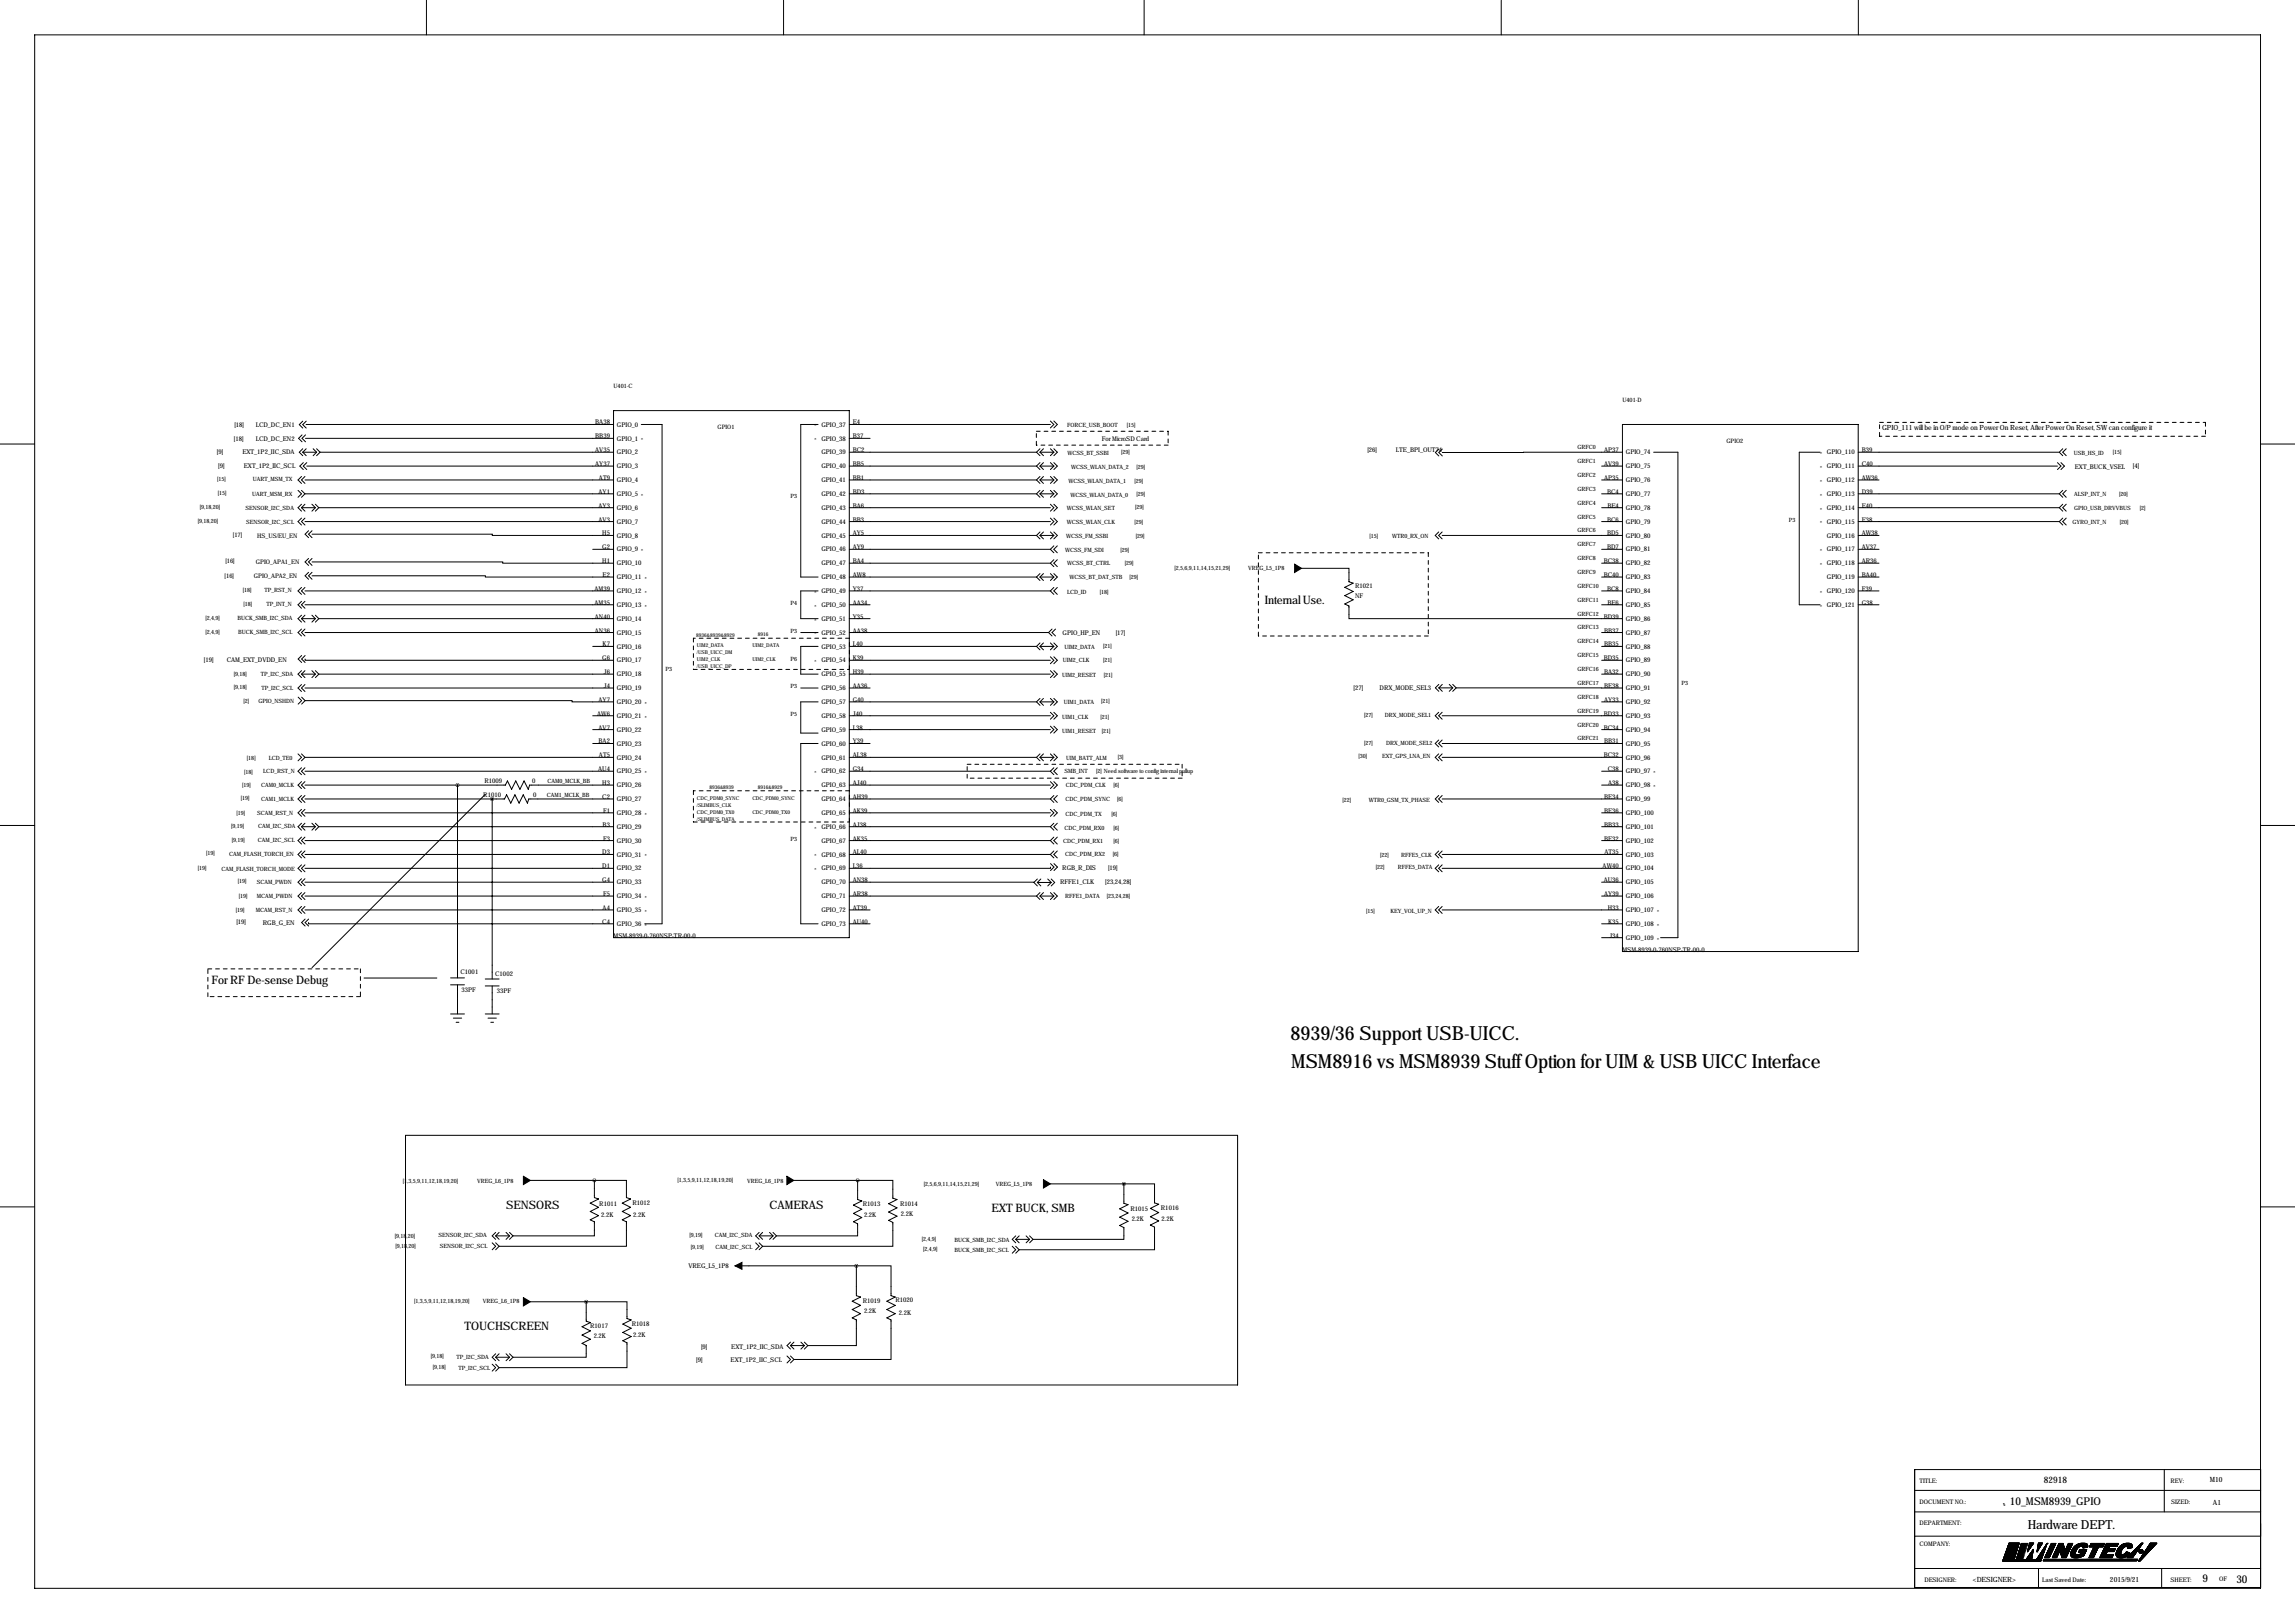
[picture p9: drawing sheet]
<svg xmlns="http://www.w3.org/2000/svg" width="841mm" height="594mm" viewBox="0 0 841 594" stroke-linecap="round" stroke-linejoin="round" font-family="sans-serif">
<defs><g id="words">
<g font-size="7.1">
<text x="472.7" y="381">8939/36 Support USB-UICC.</text>
<text x="473" y="391.1">MSM8916 vs MSM8939 Stuff Option for UIM &amp; USB UICC Interface</text>
</g>
<text font-size="4.6" x="742.7" y="560.1">Hardware DEPT.</text>
<g font-size="4.3">
<text x="463.3" y="221.1">Internal Use.</text>
<text x="77.4" y="360.2">For RF De-sense Debug</text>
<text x="185.4" y="442.8">SENSORS</text>
<text x="281.9" y="442.8">CAMERAS</text>
<text x="363.2" y="444.1">EXT BUCK, SMB</text>
<text x="170.1" y="487.2">TOUCHSCREEN</text>
</g>
<g font-size="4">
<text x="736.2" y="551.3">10_MSM8939_GPIO</text>
<text x="806.7" y="579.4">9</text>
<text x="819.2" y="579.7">30</text>
</g>
<text font-size="3.3" x="748.7" y="543.2">82918</text>
<g font-size="2.6">
<text x="689.4" y="157.7">GPIO_111 will be in O/P mode on Power On Reset, After Power On Reset, SW can configure it</text>
<text x="809.5" y="542.9">M10</text>
<text x="810.6" y="551.1">A1</text>
<text x="722.7" y="579.3">&lt;DESIGNER&gt;</text>
<text x="772.9" y="579.3">2015/9/21</text>
</g>
<g font-size="2.4">
<text x="218" y="155.5">BA38</text>
<text x="312.4" y="155.5">E4</text>
<text x="85.7" y="161.6">[18]</text>
<text x="85.9" y="156.3">[18]</text>
<text x="93.7" y="156.3">LCD_DC_EN1</text>
<text x="93.7" y="161.6">LCD_DC_EN2</text>
<text x="218" y="160.5">BB39</text>
<text x="226" y="161.3">GPIO_1</text>
<text x="226" y="156.3">GPIO_0</text>
<text x="300.9" y="156.3">GPIO_37</text>
<text x="300.9" y="161.3">GPIO_38</text>
<text x="312.4" y="160.5">B37</text>
<text x="403.6" y="161.4">For MicroSD Card</text>
<text x="79.5" y="166.1">[9]</text>
<text x="88.8" y="166.2">EXT_1P2_IIC_SDA</text>
<text x="218" y="165.6">AV35</text>
<text x="226" y="166.4">GPIO_2</text>
<text x="300.9" y="166.4">GPIO_39</text>
<text x="312.4" y="165.6">BC2</text>
<text x="500.9" y="165.7">[26]</text>
<text x="511.3" y="165.7">LTE_BPI_OUT74</text>
<text x="587.6" y="165.6">AP37</text>
<text x="595.6" y="166.4">GPIO_74</text>
<text x="669.2" y="166.4">GPIO_110</text>
<text x="681.9" y="165.6">B39</text>
<text x="80" y="171.4">[9]</text>
<text x="89.3" y="171.5">EXT_1P2_IIC_SCL</text>
<text x="218" y="170.7">AY37</text>
<text x="226" y="171.5">GPIO_3</text>
<text x="300.9" y="171.5">GPIO_40</text>
<text x="312.4" y="170.7">BB5</text>
<text x="587.6" y="170.7">AV39</text>
<text x="595.6" y="171.5">GPIO_75</text>
<text x="669.2" y="171.5">GPIO_111</text>
<text x="681.9" y="170.7">C40</text>
<text x="760" y="171.8">EXT_BUCK_VSEL</text>
<text x="781.3" y="171.5">[4]</text>
<text x="219.4" y="175.8">AT9</text>
<text x="226" y="176.6">GPIO_4</text>
<text x="300.9" y="176.6">GPIO_41</text>
<text x="312.4" y="175.8">BB1</text>
<text x="587.6" y="175.8">AP35</text>
<text x="595.6" y="176.6">GPIO_76</text>
<text x="669.2" y="176.6">GPIO_112</text>
<text x="681.9" y="175.8">AW36</text>
<text x="219.3" y="180.9">AY1</text>
<text x="219.3" y="185.9">AY3</text>
<text x="226" y="181.7">GPIO_5</text>
<text x="300.9" y="181.7">GPIO_42</text>
<text x="312.4" y="180.9">BD3</text>
<text x="312.4" y="185.9">BA6</text>
<text x="588.7" y="180.9">BC4</text>
<text x="588.8" y="185.9">BE4</text>
<text x="595.6" y="181.7">GPIO_77</text>
<text x="669.2" y="181.7">GPIO_113</text>
<text x="681.9" y="180.9">D39</text>
<text x="681.9" y="185.9">E40</text>
<text x="219.3" y="191">AV3</text>
<text x="226" y="186.7">GPIO_6</text>
<text x="226" y="191.8">GPIO_7</text>
<text x="300.9" y="186.7">GPIO_43</text>
<text x="300.9" y="191.8">GPIO_44</text>
<text x="312.4" y="191">BB3</text>
<text x="588.7" y="191">BC6</text>
<text x="595.6" y="186.7">GPIO_78</text>
<text x="595.6" y="191.8">GPIO_79</text>
<text x="669.2" y="186.7">GPIO_114</text>
<text x="669.2" y="191.8">GPIO_115</text>
<text x="681.9" y="191">E38</text>
<text x="220.6" y="196.1">H5</text>
<text x="226" y="196.9">GPIO_8</text>
<text x="300.9" y="196.9">GPIO_45</text>
<text x="312.4" y="196.1">AY5</text>
<text x="588.7" y="196.1">BD5</text>
<text x="595.6" y="196.9">GPIO_80</text>
<text x="669.2" y="196.9">GPIO_116</text>
<text x="681.9" y="196.1">AW38</text>
<text x="220.6" y="201.2">G2</text>
<text x="226" y="202">GPIO_9</text>
<text x="300.9" y="202">GPIO_46</text>
<text x="312.4" y="201.2">AY9</text>
<text x="588.7" y="201.2">BD7</text>
<text x="595.6" y="202">GPIO_81</text>
<text x="669.2" y="202">GPIO_117</text>
<text x="681.9" y="201.2">AV37</text>
<text x="220.6" y="206.3">H1</text>
<text x="226" y="207.1">GPIO_10</text>
<text x="300.9" y="207.1">GPIO_47</text>
<text x="312.4" y="206.3">BA4</text>
<text x="587.5" y="206.3">BC38</text>
<text x="595.6" y="207.1">GPIO_82</text>
<text x="669.2" y="207.1">GPIO_118</text>
<text x="681.9" y="206.3">AR36</text>
<text x="220.8" y="211.3">E2</text>
<text x="226" y="212.1">GPIO_11</text>
<text x="300.9" y="212.1">GPIO_48</text>
<text x="312.4" y="211.3">AW8</text>
<text x="496.4" y="215.5">R1021</text>
<text x="587.5" y="211.3">BC40</text>
<text x="595.6" y="212.1">GPIO_83</text>
<text x="669.2" y="212.1">GPIO_119</text>
<text x="681.9" y="211.3">BA40</text>
<text x="217.8" y="216.4">AM39</text>
<text x="217.8" y="221.5">AM35</text>
<text x="226" y="217.2">GPIO_12</text>
<text x="300.9" y="217.2">GPIO_49</text>
<text x="312.4" y="216.4">Y37</text>
<text x="312.4" y="221.5">AA34</text>
<text x="496.3" y="219">NF</text>
<text x="588.7" y="216.4">BC8</text>
<text x="588.8" y="221.5">BE6</text>
<text x="595.6" y="217.2">GPIO_84</text>
<text x="669.2" y="217.2">GPIO_120</text>
<text x="681.9" y="216.4">F39</text>
<text x="681.9" y="221.5">G38</text>
<text x="217.9" y="226.6">AN40</text>
<text x="226" y="222.3">GPIO_13</text>
<text x="226" y="227.4">GPIO_14</text>
<text x="300.9" y="222.3">GPIO_50</text>
<text x="300.9" y="227.4">GPIO_51</text>
<text x="312.4" y="226.6">Y35</text>
<text x="587.5" y="226.6">BD39</text>
<text x="595.6" y="222.3">GPIO_85</text>
<text x="595.6" y="227.4">GPIO_86</text>
<text x="669.2" y="222.3">GPIO_121</text>
<text x="217.9" y="231.7">AN36</text>
<text x="226" y="232.5">GPIO_15</text>
<text x="300.9" y="232.5">GPIO_52</text>
<text x="312.4" y="231.7">AA38</text>
<text x="389.2" y="232.5">GPIO_HP_EN</text>
<text x="408.7" y="232.5">[17]</text>
<text x="587.6" y="231.7">BB37</text>
<text x="595.6" y="232.5">GPIO_87</text>
<text x="220.8" y="236.7">K7</text>
<text x="226" y="237.5">GPIO_16</text>
<text x="300.9" y="237.5">GPIO_53</text>
<text x="312.4" y="236.7">L40</text>
<text x="587.6" y="236.7">BB35</text>
<text x="595.6" y="237.5">GPIO_88</text>
<text x="74.7" y="242.6">[19]</text>
<text x="83.1" y="242.6">CAM_EXT_DVDD_EN</text>
<text x="220.6" y="241.8">G6</text>
<text x="226" y="242.6">GPIO_17</text>
<text x="300.9" y="242.6">GPIO_54</text>
<text x="312.4" y="241.8">K39</text>
<text x="587.5" y="241.8">BD35</text>
<text x="595.6" y="242.6">GPIO_89</text>
<text x="221.2" y="246.9">J6</text>
<text x="221.2" y="252">J4</text>
<text x="226" y="247.7">GPIO_18</text>
<text x="300.9" y="247.7">GPIO_55</text>
<text x="312.4" y="246.9">H39</text>
<text x="312.4" y="252">AA36</text>
<text x="587.6" y="246.9">BA32</text>
<text x="587.6" y="252">BE38</text>
<text x="595.6" y="247.7">GPIO_90</text>
<text x="219.3" y="257.1">AY7</text>
<text x="226" y="252.8">GPIO_19</text>
<text x="226" y="257.9">GPIO_20</text>
<text x="300.9" y="252.8">GPIO_56</text>
<text x="300.9" y="257.9">GPIO_57</text>
<text x="312.4" y="257.1">G40</text>
<text x="495.8" y="252.6">[27]</text>
<text x="505.4" y="252.8">DRX_MODE_SEL3</text>
<text x="587.6" y="257.1">AY33</text>
<text x="595.6" y="252.8">GPIO_91</text>
<text x="595.6" y="257.9">GPIO_92</text>
<text x="218.7" y="262.1">AW6</text>
<text x="226" y="262.9">GPIO_21</text>
<text x="300.9" y="262.9">GPIO_58</text>
<text x="312.4" y="262.1">J40</text>
<text x="587.5" y="262.1">BD33</text>
<text x="595.6" y="262.9">GPIO_93</text>
<text x="219.3" y="267.2">AV7</text>
<text x="226" y="268">GPIO_22</text>
<text x="300.9" y="268">GPIO_59</text>
<text x="312.4" y="267.2">L38</text>
<text x="587.5" y="267.2">BC34</text>
<text x="595.6" y="268">GPIO_94</text>
<text x="219.3" y="272.3">BA2</text>
<text x="226" y="273.1">GPIO_23</text>
<text x="300.9" y="273.1">GPIO_60</text>
<text x="312.4" y="272.3">Y39</text>
<text x="587.6" y="272.3">BB31</text>
<text x="595.6" y="273.1">GPIO_95</text>
<text x="219.4" y="277.4">AT5</text>
<text x="226" y="278.2">GPIO_24</text>
<text x="300.9" y="278.2">GPIO_61</text>
<text x="312.4" y="277.4">AL38</text>
<text x="587.5" y="277.4">BC32</text>
<text x="595.6" y="278.2">GPIO_96</text>
<text x="177.5" y="286.7">R1009</text>
<text x="195" y="286.7">0</text>
<text x="219.1" y="282.5">AU4</text>
<text x="220.6" y="287.5">H3</text>
<text x="226" y="283.3">GPIO_25</text>
<text x="300.9" y="283.3">GPIO_62</text>
<text x="312.4" y="282.5">G34</text>
<text x="312.4" y="287.5">AJ40</text>
<text x="589" y="282.5">C38</text>
<text x="589.1" y="287.5">A38</text>
<text x="595.6" y="283.3">GPIO_97</text>
<text x="177" y="292">R1010</text>
<text x="195.3" y="291.8">0</text>
<text x="220.6" y="292.6">C2</text>
<text x="226" y="288.3">GPIO_26</text>
<text x="226" y="293.4">GPIO_27</text>
<text x="300.9" y="288.3">GPIO_63</text>
<text x="300.9" y="293.4">GPIO_64</text>
<text x="312.4" y="292.6">AH39</text>
<text x="587.6" y="292.6">BE34</text>
<text x="595.6" y="288.3">GPIO_98</text>
<text x="595.6" y="293.4">GPIO_99</text>
<text x="220.9" y="297.7">F1</text>
<text x="226" y="298.5">GPIO_28</text>
<text x="300.9" y="298.5">GPIO_65</text>
<text x="312.4" y="297.7">AK39</text>
<text x="587.6" y="297.7">BE36</text>
<text x="595.6" y="298.5">GPIO_100</text>
<text x="220.8" y="302.8">B3</text>
<text x="226" y="303.6">GPIO_29</text>
<text x="300.9" y="303.6">GPIO_66</text>
<text x="312.4" y="302.8">AJ38</text>
<text x="587.6" y="302.8">BB33</text>
<text x="595.6" y="303.6">GPIO_101</text>
<text x="220.9" y="307.9">F3</text>
<text x="226" y="308.7">GPIO_30</text>
<text x="300.9" y="308.7">GPIO_67</text>
<text x="312.4" y="307.9">AK35</text>
<text x="587.6" y="307.9">BE32</text>
<text x="595.6" y="308.7">GPIO_102</text>
<text x="220.6" y="312.9">D3</text>
<text x="226" y="313.7">GPIO_31</text>
<text x="300.9" y="313.7">GPIO_68</text>
<text x="312.4" y="312.9">AL40</text>
<text x="587.7" y="312.9">AT35</text>
<text x="595.6" y="313.7">GPIO_103</text>
<text x="220.6" y="318">D1</text>
<text x="220.6" y="323.1">G4</text>
<text x="226" y="318.8">GPIO_32</text>
<text x="226" y="323.9">GPIO_33</text>
<text x="300.9" y="318.8">GPIO_69</text>
<text x="300.9" y="323.9">GPIO_70</text>
<text x="312.4" y="318">L36</text>
<text x="312.4" y="323.1">AN38</text>
<text x="388.3" y="323.9">RFFE1_CLK</text>
<text x="389.1" y="318.6">RGB_R_DIS</text>
<text x="404.9" y="323.7">[23,24,28]</text>
<text x="405.9" y="318.6">[19]</text>
<text x="587.1" y="318">AW40</text>
<text x="587.5" y="323.1">AU36</text>
<text x="595.6" y="318.8">GPIO_104</text>
<text x="595.6" y="323.9">GPIO_105</text>
<text x="220.9" y="328.2">F5</text>
<text x="226" y="329">GPIO_34</text>
<text x="300.9" y="329">GPIO_71</text>
<text x="312.4" y="328.2">AR38</text>
<text x="587.6" y="328.2">AY39</text>
<text x="595.6" y="329">GPIO_106</text>
<text x="220.8" y="333.3">A4</text>
<text x="226" y="334.1">GPIO_35</text>
<text x="300.9" y="334.1">GPIO_72</text>
<text x="312.4" y="333.3">AT39</text>
<text x="589" y="333.3">H33</text>
<text x="595.6" y="334.1">GPIO_107</text>
<text x="86.6" y="338.4">[19]</text>
<text x="96.3" y="338.9">RGB_G_EN</text>
<text x="220.6" y="338.3">C4</text>
<text x="226" y="339.1">GPIO_36</text>
<text x="300.9" y="339.1">GPIO_73</text>
<text x="312.4" y="338.3">AU40</text>
<text x="589.1" y="338.3">K35</text>
<text x="595.6" y="339.1">GPIO_108</text>
<text x="224.7" y="343.4">MSM-8939-0-760NSP-TR-00-0</text>
<text x="589.5" y="343.4">J34</text>
<text x="595.6" y="344.2">GPIO_109</text>
<text x="594.3" y="348.5">MSM-8939-0-760NSP-TR-00-0</text>
<text x="168.7" y="356.7">C1001</text>
<text x="181.4" y="357.4">C1002</text>
<text x="169.1" y="363.3">33PF</text>
<text x="182" y="363.9">33PF</text>
<text x="219.5" y="441.8">R1011</text>
<text x="231.7" y="441.3">R1012</text>
<text x="316" y="441.8">R1013</text>
<text x="329.7" y="441.6">R1014</text>
<text x="414.1" y="443.4">R1015</text>
<text x="425.2" y="443.1">R1016</text>
<text x="220.3" y="445.8">2.2K</text>
<text x="231.9" y="445.6">2.2K</text>
<text x="316.5" y="445.6">2.2K</text>
<text x="330" y="445.3">2.2K</text>
<text x="414.6" y="447.1">2.2K</text>
<text x="425.5" y="447.1">2.2K</text>
<text x="252.2" y="464.4">VREG_L5_1P8</text>
<text x="316" y="477.1">R1019</text>
<text x="328" y="477">R1020</text>
<text x="231.4" y="485.8">R1018</text>
<text x="316.5" y="480.9">2.2K</text>
<text x="329.3" y="481.5">2.2K</text>
<text x="216.2" y="486.5">R1017</text>
<text x="217.5" y="490">2.2K</text>
<text x="231.9" y="489.5">2.2K</text>
<text x="256.8" y="494.1">[9]</text>
<text x="267.9" y="494.1">EXT_1P2_IIC_SDA</text>
<text x="255" y="498.7">[9]</text>
<text x="267.6" y="498.7">EXT_1P2_IIC_SCL</text>
</g>
<g font-size="2.3">
<text x="85.3" y="196.7">[17]</text>
<text x="94.2" y="196.9">HS_US/EU_EN</text>
<text x="82.5" y="206.3">[16]</text>
<text x="93.7" y="206.6">GPIO_APA1_EN</text>
<text x="82.3" y="211.7">[16]</text>
<text x="93" y="211.7">GPIO_APA2_EN</text>
<text x="703.1" y="543.3">TITLE:</text>
<text x="795.1" y="543.1">REV:</text>
<text x="703.1" y="550.9">DOCUMENT NO.:</text>
<text x="795.3" y="550.9">SIZED:</text>
<text x="703.1" y="558.6">DEPARTMENT:</text>
<text x="703.1" y="566.2">COMPANY:</text>
<text x="704.9" y="579.4">DESIGNER:</text>
<text x="748.1" y="579.4">Last Saved Date:</text>
<text x="795.1" y="579.4">SHEET:</text>
<text x="812.9" y="579.1">OF</text>
</g>
<g font-size="2.2">
<text x="224.7" y="142">U401-C</text>
<text x="594.3" y="147.1">U401-D</text>
<text x="262.8" y="157.2">GPIO1</text>
<text x="632.4" y="162.3">GPIO2</text>
</g>
<g font-size="2.1">
<text x="234.9" y="162">*</text>
<text x="298.4" y="156.9">*</text>
<text x="298.4" y="162">*</text>
<text x="390.9" y="156.3">FORCE_USB_BOOT</text>
<text x="412.7" y="156.3">[15]</text>
<text x="391" y="166.7">WCSS_BT_SSBI</text>
<text x="410.7" y="166.4">[29]</text>
<text x="577.8" y="164.5">GRFC0</text>
<text x="666.7" y="167.1">*</text>
<text x="759.6" y="166.7">USB_HS_ID</text>
<text x="773.9" y="166.4">[15]</text>
<text x="392.4" y="171.8">WCSS_WLAN_DATA_2</text>
<text x="416.3" y="171.8">[29]</text>
<text x="577.8" y="169.6">GRFC1</text>
<text x="666.7" y="172.1">*</text>
<text x="79.6" y="176.1">[15]</text>
<text x="92.6" y="176.3">UART_MSM_TX</text>
<text x="391.3" y="176.9">WCSS_WLAN_DATA_1</text>
<text x="415.5" y="176.9">[29]</text>
<text x="577.8" y="179.8">GRFC3</text>
<text x="577.8" y="174.7">GRFC2</text>
<text x="666.7" y="177.2">*</text>
<text x="79.8" y="181.5">[15]</text>
<text x="92.4" y="181.7">UART_MSM_RX</text>
<text x="234.9" y="182.3">*</text>
<text x="289.5" y="182.3">P3</text>
<text x="392.1" y="181.9">WCSS_WLAN_DATA_0</text>
<text x="416.3" y="181.7">[29]</text>
<text x="577.8" y="184.8">GRFC4</text>
<text x="666.7" y="182.3">*</text>
<text x="759.8" y="181.7">ALSP_INT_N</text>
<text x="776.2" y="181.7">[20]</text>
<text x="72.4" y="191.6">[9,18,20]</text>
<text x="73.2" y="186.6">[9,18,20]</text>
<text x="90" y="186.8">SENSOR_I2C_SDA</text>
<text x="90.2" y="191.8">SENSOR_I2C_SCL</text>
<text x="390.8" y="186.8">WCSS_WLAN_SET</text>
<text x="415.5" y="191.8">[29]</text>
<text x="415.8" y="186.5">[29]</text>
<text x="577.8" y="189.9">GRFC5</text>
<text x="655.3" y="191.2">P3</text>
<text x="666.7" y="187.4">*</text>
<text x="759.8" y="186.8">GPIO_USB_DRVVBUS</text>
<text x="776.5" y="191.8">[20]</text>
<text x="783.8" y="186.8">[2]</text>
<text x="390.5" y="196.9">WCSS_FM_SSBI</text>
<text x="390.8" y="192.1">WCSS_WLAN_CLK</text>
<text x="416.1" y="196.9">[29]</text>
<text x="501.7" y="197">[15]</text>
<text x="509.9" y="196.9">WTR0_RX_ON</text>
<text x="577.8" y="195">GRFC6</text>
<text x="666.7" y="192.5">*</text>
<text x="759.2" y="192.1">GYRO_INT_N</text>
<text x="234.9" y="202.6">*</text>
<text x="390.2" y="202">WCSS_FM_SDI</text>
<text x="410.5" y="202">[29]</text>
<text x="577.8" y="200.1">GRFC7</text>
<text x="666.7" y="202.6">*</text>
<text x="390.9" y="207.1">WCSS_BT_CTRL</text>
<text x="412" y="207.1">[29]</text>
<text x="430.3" y="208.8">[2,5,6,9,11,14,15,21,29]</text>
<text x="457.2" y="208.9">VREG_L5_1P8</text>
<text x="577.8" y="205.2">GRFC8</text>
<text x="666.7" y="207.7">*</text>
<text x="236.2" y="212.8">*</text>
<text x="391.8" y="212.2">WCSS_BT_DAT_STB</text>
<text x="413.8" y="212.2">[29]</text>
<text x="577.8" y="215.3">GRFC10</text>
<text x="577.8" y="210.2">GRFC9</text>
<text x="89" y="216.8">[18]</text>
<text x="89.2" y="221.9">[18]</text>
<text x="96.9" y="217">TP_RST_N</text>
<text x="236.2" y="217.9">*</text>
<text x="289.5" y="221.7">P4</text>
<text x="298.4" y="217.9">*</text>
<text x="390.9" y="217.5">LCD_ID</text>
<text x="402.8" y="217.5">[18]</text>
<text x="577.8" y="220.4">GRFC11</text>
<text x="666.7" y="217.9">*</text>
<text x="75.2" y="226.9">[2,4,9]</text>
<text x="87" y="227.1">BUCK_SMB_I2C_SDA</text>
<text x="97.6" y="222.1">TP_INT_N</text>
<text x="236.2" y="222.9">*</text>
<text x="298.4" y="222.9">*</text>
<text x="577.8" y="225.5">GRFC12</text>
<text x="666.7" y="222.9">*</text>
<text x="75.2" y="232.3">[2,4,9]</text>
<text x="87.3" y="232.2">BUCK_SMB_I2C_SCL</text>
<text x="289.5" y="231.8">P3</text>
<text x="298.4" y="228">*</text>
<text x="298.4" y="233.1">*</text>
<text x="577.8" y="230.6">GRFC13</text>
<text x="389.9" y="237.6">UIM2_DATA</text>
<text x="404.1" y="237.3">[21]</text>
<text x="577.8" y="235.6">GRFC14</text>
<text x="243.8" y="245.8">P3</text>
<text x="289.5" y="242">P6</text>
<text x="298.4" y="243.3">*</text>
<text x="389.4" y="242.6">UIM2_CLK</text>
<text x="404.1" y="242.6">[21]</text>
<text x="577.8" y="245.8">GRFC16</text>
<text x="577.8" y="240.7">GRFC15</text>
<text x="85.6" y="247.7">[9,18]</text>
<text x="95.6" y="247.7">TP_I2C_SDA</text>
<text x="389.1" y="248">UIM2_RESET</text>
<text x="404.4" y="248">[21]</text>
<text x="577.8" y="250.9">GRFC17</text>
<text x="615.9" y="250.9">P3</text>
<text x="85.6" y="252.3">[9,18]</text>
<text x="89.2" y="257.4">[2]</text>
<text x="94.7" y="257.4">GPIO_NSHDN</text>
<text x="95.8" y="252.5">TP_I2C_SCL</text>
<text x="289.5" y="252.1">P3</text>
<text x="389.7" y="257.9">UIM1_DATA</text>
<text x="403.4" y="257.6">[21]</text>
<text x="577.8" y="256">GRFC18</text>
<text x="236.2" y="258.5">*</text>
<text x="236.2" y="263.6">*</text>
<text x="289.5" y="262.3">P5</text>
<text x="389.1" y="263.2">UIM1_CLK</text>
<text x="403.1" y="263.2">[21]</text>
<text x="499.7" y="262.8">[27]</text>
<text x="507.3" y="262.7">DRX_MODE_SEL1</text>
<text x="577.8" y="261">GRFC19</text>
<text x="389.1" y="268.3">UIM1_RESET</text>
<text x="403.6" y="268.3">[21]</text>
<text x="577.8" y="266.1">GRFC20</text>
<text x="499.7" y="272.9">[27]</text>
<text x="507.8" y="272.9">DRX_MODE_SEL2</text>
<text x="577.8" y="271.2">GRFC21</text>
<text x="90.5" y="278.3">[18]</text>
<text x="98.5" y="278.2">LCD_TE0</text>
<text x="390.6" y="278.2">UIM_BATT_ALM</text>
<text x="409.4" y="277.9">[3]</text>
<text x="497.6" y="277.5">[30]</text>
<text x="506.3" y="277.7">EXT_GPS_LNA_EN</text>
<text x="89.5" y="283.3">[18]</text>
<text x="96.5" y="283.3">LCD_RST_N</text>
<text x="200.5" y="286.8">CAM0_MCLK_BB</text>
<text x="236.2" y="283.9">*</text>
<text x="298.4" y="283.9">*</text>
<text x="390" y="283.3">SMB_INT</text>
<text x="401.6" y="283.3">[2] Need software to config internal pullup</text>
<text x="605.7" y="283.9">*</text>
<text x="88.2" y="293">[19]</text>
<text x="88.7" y="288.2">[19]</text>
<text x="95.7" y="288.4">CAM0_MCLK</text>
<text x="95.7" y="293.2">CAM1_MCLK</text>
<text x="200.3" y="291.9">CAM1_MCLK_BB</text>
<text x="390.3" y="293.4">CDC_PDM_SYNC</text>
<text x="390.5" y="288.1">CDC_PDM_CLK</text>
<text x="407.9" y="288.1">[6]</text>
<text x="409.2" y="293.4">[6]</text>
<text x="491.8" y="293.7">[22]</text>
<text x="501.4" y="293.7">WTR0_GSM_TX_PHASE</text>
<text x="605.7" y="289">*</text>
<text x="86.7" y="298.3">[19]</text>
<text x="94.2" y="298.5">SCAM_RST_N</text>
<text x="236.2" y="299.1">*</text>
<text x="390.3" y="298.8">CDC_PDM_TX</text>
<text x="407.2" y="298.8">[6]</text>
<text x="84.6" y="303.1">[9,19]</text>
<text x="94.5" y="303.3">CAM_I2C_SDA</text>
<text x="298.4" y="304.2">*</text>
<text x="389.9" y="303.9">CDC_PDM_RX0</text>
<text x="407.9" y="303.9">[6]</text>
<text x="84.9" y="308.2">[9,19]</text>
<text x="94.5" y="308.4">CAM_I2C_SCL</text>
<text x="289.5" y="308">P3</text>
<text x="389.4" y="308.9">CDC_PDM_RX1</text>
<text x="407.9" y="308.7">[6]</text>
<text x="75.5" y="313.3">[19]</text>
<text x="84" y="313.5">CAM_FLASH_TORCH_EN</text>
<text x="236.2" y="314.4">*</text>
<text x="298.4" y="314.4">*</text>
<text x="390.2" y="313.5">CDC_PDM_RX2</text>
<text x="407.7" y="313.5">[6]</text>
<text x="505.5" y="313.8">[22]</text>
<text x="513.3" y="314">RFFE5_CLK</text>
<text x="72.4" y="318.6">[19]</text>
<text x="81.2" y="318.8">CAM_FLASH_TORCH_MODE</text>
<text x="87.2" y="323.5">[19]</text>
<text x="94.1" y="323.7">SCAM_PWDN</text>
<text x="298.4" y="319.5">*</text>
<text x="504" y="318.4">[22]</text>
<text x="512" y="318.3">RFFE5_DATA</text>
<text x="87.4" y="328.8">[19]</text>
<text x="94.1" y="329">MCAM_PWDN</text>
<text x="236.2" y="329.6">*</text>
<text x="390.1" y="329">RFFE1_DATA</text>
<text x="405.4" y="329">[23,24,28]</text>
<text x="86.4" y="333.9">[19]</text>
<text x="93.7" y="334.1">MCAM_RST_N</text>
<text x="236.2" y="334.7">*</text>
<text x="500.4" y="334.4">[15]</text>
<text x="509.4" y="334.3">KEY_VOL_UP_N</text>
<text x="607" y="334.7">*</text>
<text x="236.2" y="339.8">*</text>
<text x="607" y="339.8">*</text>
<text x="607" y="344.9">*</text>
<text x="147.6" y="433.1">[1,3,5,9,11,12,18,19,20]</text>
<text x="174.8" y="433.1">VREG_L6_1P8</text>
<text x="248.2" y="432.9">[1,3,5,9,11,12,18,19,20]</text>
<text x="273.7" y="433.1">VREG_L6_1P8</text>
<text x="338.4" y="434.5">[2,5,6,9,11,14,15,21,29]</text>
<text x="364.7" y="434.4">VREG_L5_1P8</text>
<text x="144.6" y="453.3">[9,18,20]</text>
<text x="160.6" y="453.2">SENSOR_I2C_SDA</text>
<text x="252.5" y="453">[9,19]</text>
<text x="261.9" y="453.2">CAM_I2C_SDA</text>
<text x="337.6" y="454.5">[2,4,9]</text>
<text x="349.7" y="454.7">BUCK_SMB_I2C_SDA</text>
<text x="144.8" y="457.1">[9,18,20]</text>
<text x="161.1" y="457">SENSOR_I2C_SCL</text>
<text x="253" y="457.6">[9,19]</text>
<text x="262.1" y="457.5">CAM_I2C_SCL</text>
<text x="338.1" y="458.3">[2,4,9]</text>
<text x="349.6" y="458.5">BUCK_SMB_I2C_SCL</text>
<text x="151.7" y="477.1">[1,3,5,9,11,12,18,19,20]</text>
<text x="176.9" y="477.1">VREG_L6_1P8</text>
<text x="157.8" y="497.5">[9,18]</text>
<text x="167.2" y="497.7">TP_I2C_SDA</text>
<text x="158.5" y="501.3">[9,18]</text>
<text x="168" y="501.7">TP_I2C_SCL</text>
</g>
<g font-size="1.9">
<text x="255" y="233.2">8936&amp;8939&amp;8929</text>
<text x="277.6" y="233">8916</text>
<text x="255.3" y="237.1">UIM2_DATA</text>
<text x="255.3" y="239.6">/USB_UICC_DM</text>
<text x="275.6" y="237.1">UIM2_DATA</text>
<text x="255.3" y="242.1">UIM2_CLK</text>
<text x="255.3" y="244.7">/USB_UICC_DP</text>
<text x="275.6" y="242.1">UIM2_CLK</text>
<text x="255.3" y="292.9">CDC_PDM0_SYNC</text>
<text x="259.8" y="288.9">8936&amp;8939</text>
<text x="275.6" y="292.9">CDC_PDM0_SYNC</text>
<text x="277.6" y="288.9">8916&amp;8929</text>
<text x="255.3" y="295.5">/SLIMBUS_CLK</text>
<text x="255.3" y="298">CDC_PDM0_TX0</text>
<text x="275.6" y="298">CDC_PDM0_TX0</text>
<text x="255.3" y="300.6">/SLIMBUS_DATA</text>
</g>
</g></defs>
<g fill="none" stroke="#000" stroke-width=".37">
<path d="M12.7 12.8h815.3v568.9h-815.3zM156.2 .1v12.7M287 .1v12.7M419.1 .1v12.7M549.9 .1v12.7M680.7 .1v12.7M110.6 159.3l-1.2 1.2 1.2 1.3M110.9 154.2l-1.3 1.3 1.3 1.3M111.9 159.3l-1.3 1.2 1.3 1.3M112.2 154.2l-1.3 1.3 1.3 1.3M224.7 155.5h-112.5M224.7 150.4h86.4v193h-86.4z"/>
<path d="M234.9 155.5h7.6v182.8h-6.3M299.7 155.5h-6.4v55.8h6.4M311.1 155.5h73.7M384.8 154.2l1.2 1.3-1.2 1.2M386 154.2l1.3 1.3-1.3 1.2M594.3 155.5h86.4v193h-86.4zM0 162.6h12.7M109.2 179.6l1.2 1.3-1.2 1.2M110.4 179.6l1.3 1.3M110.4 174.5l-1.2 1.3 1.2 1.3M110.9 165.6h5.1M110.9 164.4l-1.3 1.2 1.3 1.3"/>
<path d="M110.9 165.6l1.3 1.3M111.1 169.4l-1.3 1.3 1.3 1.3M111.7 175.8h113M111.7 174.5l-1.3 1.3 1.3 1.3M111.9 160.5h112.8M112.2 164.4l-1.3 1.2M112.4 170.7h112.3M112.4 169.4l-1.3 1.3 1.3 1.3M114.7 164.4l1.3 1.2M116 164.4l1.2 1.2M116 165.6l-1.3 1.3M117.2 165.6h107.5"/>
<path d="M117.2 165.6l-1.2 1.3M311.1 165.6h68.6M311.1 170.7h68.6M311.1 175.8h68.6M311.1 160.5h7.6M379.7 165.6l1.2 1.3M379.7 170.7l1.2 1.3M379.7 175.8l1.2 1.3M380.9 165.6h5.1M380.9 170.7h5.1M380.9 175.8h5.1M380.9 164.4l-1.2 1.2"/>
<path d="M380.9 165.6l1.3 1.3M380.9 169.4l-1.2 1.3M380.9 170.7l1.3 1.3M380.9 174.5l-1.2 1.3M380.9 175.8l1.3 1.3M380.9 179.6l-1.2 1.3M382.2 169.4l-1.3 1.3M382.2 164.4l-1.3 1.2M382.2 174.5l-1.3 1.3M382.2 179.6l-1.3 1.3M384.8 164.4l1.2 1.2M384.8 169.4l1.2 1.3"/>
<path d="M384.8 174.5l1.2 1.3M384.8 179.6l1.2 1.3M386 164.4l1.3 1.2-1.3 1.3M386 165.6l-1.2 1.3M386 169.4l1.3 1.3-1.3 1.3M386 170.7l-1.2 1.3M386 174.5l1.3 1.3-1.3 1.3M386 175.8l-1.2 1.3M386 179.6l1.3 1.3-1.3 1.2M527 164.5l-1.2 1.2 1.2 1.3M528.3 164.5l-1.3 1.2 1.3 1.3M586.7 170.7h7.6"/>
<path d="M586.7 175.8h7.6M594.3 165.6l-66 .1M605.7 165.6h8.9v177.8h-6.3M666.7 165.6h-7.6v55.9h7.6M680.7 165.6h73.6M680.7 170.7h73M680.7 175.8h7.6M753.7 169.4l1.2 1.3-1.2 1.3M754.3 165.6l1.3 1.3M754.9 169.4l1.3 1.3-1.3 1.3M755.6 179.6l-1.3 1.3M755.6 164.4l-1.3 1.2"/>
<path d="M756.9 179.6l-1.3 1.3 1.3 1.2M756.9 164.4l-1.3 1.2 1.3 1.3M828 162.6h12.7M110.4 185.9h5.1M110.4 184.7l-1.2 1.2 1.2 1.3M110.4 185.9l1.3 1.3M110.4 189.8l-1.2 1.2 1.2 1.3M111.7 180.9h113M111.7 191h113M111.7 184.7l-1.3 1.2M111.7 189.8l-1.3 1.2 1.3 1.3M111.7 180.9l-1.3 1.2"/>
<path d="M113 194.4l-1.2 1.3 1.2 1.2M114.2 184.7l1.3 1.2M114.3 195.7h66v.4h44.4M114.3 194.4l-1.3 1.3 1.3 1.2M115.5 184.7l1.3 1.2M115.5 185.9l-1.3 1.3M116.8 185.9h107.9M116.8 185.9l-1.3 1.3M311.1 180.9h68.6M311.1 185.9h73.7M311.1 191h73.7M311.1 196.1h68.6"/>
<path d="M379.7 180.9l1.2 1.2M379.7 196.1l1.2 1.3M380.9 180.9h5.1M380.9 196.1h5.1M380.9 180.9l1.3 1.2M380.9 194.8l-1.2 1.3M380.9 196.1l1.3 1.3M382.2 194.8l-1.3 1.3M384.8 184.7l1.2 1.2-1.2 1.3M384.8 194.8l1.2 1.3M384.8 189.8l1.2 1.2-1.2 1.3M386 180.9l-1.2 1.2"/>
<path d="M386 194.8l1.3 1.3-1.3 1.3M386 196.1l-1.2 1.3M386 199.9l-1.2 1.3M386 184.7l1.3 1.2-1.3 1.3M386 189.8l1.3 1.2-1.3 1.3M387.3 199.9l-1.3 1.3 1.3 1.3M527 194.8l-1.3 1.3 1.3 1.3M528.3 196.1h66M528.3 194.8l-1.3 1.3 1.3 1.3M586.7 180.9h7.6M586.7 185.9h7.6M586.7 191h7.6"/>
<path d="M680.7 180.9h73.6M680.7 185.9h73.6M680.7 191h73.6M680.7 196.1h7.6M754.3 180.9l1.3 1.2M754.3 191l1.3 1.3M754.3 185.9l1.3 1.3M755.6 189.8l-1.3 1.2M755.6 184.7l-1.3 1.2M756.9 189.8l-1.3 1.2 1.3 1.3M756.9 184.7l-1.3 1.2 1.3 1.3M110.4 215.2l-1.2 1.2 1.2 1.3"/>
<path d="M111.7 216.4h113M111.7 215.2l-1.3 1.2 1.3 1.3M113 204.5l-1.2 1.3 1.2 1.3M113 209.6l-1.2 1.3 1.2 1.3M114.3 205.8h69.8v.5h40.6M114.3 210.9h63.5v.4h46.9M114.3 204.5l-1.3 1.3 1.3 1.3M114.3 209.6l-1.3 1.3 1.3 1.3M217.1 201.2h7.6M299.7 216.4h-6.4v10.2h6.4M311.1 211.3h68.6M311.1 216.4h73.7"/>
<path d="M311.1 201.2h73.7M311.1 206.3h73.7M379.7 211.3l1.2 1.3M380.9 211.3h5.1M380.9 210.1l-1.2 1.2M380.9 211.3l1.3 1.3M382.2 210.1l-1.3 1.2M384.8 201.2l1.2 1.3M384.8 210.1l1.2 1.2M384.8 216.4l1.2 1.3M384.8 206.3l1.2 1.2M386 210.1l1.3 1.2-1.3 1.3"/>
<path d="M386 211.3l-1.2 1.3M386 205l-1.2 1.3M386 215.2l-1.2 1.2M387.3 205l-1.3 1.3 1.3 1.2M387.3 215.2l-1.3 1.2 1.3 1.3M476.8 208.1h17.3v5l1.6 .5-3.1 1.5 3.1 1.5-3.1 1.6 3.1 1.5-3.1 1.5 1.5 .8v4.6h100.2M586.7 211.3h7.6M586.7 216.4h7.6M586.7 201.2h7.6M586.7 206.3h7.6M680.7 211.3h7.6M680.7 216.4h7.6"/>
<path d="M680.7 201.2h7.6M680.7 206.3h7.6M110.4 226.6h5.1M110.4 225.3l-1.2 1.3 1.2 1.3M110.4 226.6l1.3 1.3M110.4 220.2l-1.2 1.3 1.2 1.3M110.4 230.4l-1.2 1.3 1.2 1.2M111.7 231.7h113M111.7 221.5h113M111.7 225.3l-1.3 1.3M111.7 220.2l-1.3 1.3 1.3 1.3M111.7 230.4l-1.3 1.3 1.3 1.2"/>
<path d="M114.2 225.3l1.3 1.3M115.5 225.3l1.3 1.3M115.5 226.6l-1.3 1.3M116.8 226.6h107.9M116.8 226.6l-1.3 1.3M217.1 236.7h7.6M293.3 231.7h6.4M299.7 236.7h-6.4v10.2h6.4M311.1 226.6h7.6M311.1 231.7h73M311.1 236.7h68.6M311.1 221.5h7.6"/>
<path d="M379.7 236.7l1.2 1.3M380.9 236.7h5.1M380.9 235.5l-1.2 1.2M380.9 236.7l1.3 1.3M382.2 235.5l-1.3 1.2M384.1 231.7l1.3 1.2M384.8 235.5l1.2 1.2M385.4 230.4l-1.3 1.3M386 235.5l1.3 1.2-1.3 1.3M386 236.7l-1.2 1.3M386.6 230.4l-1.2 1.3 1.2 1.2M586.7 231.7h7.6"/>
<path d="M586.7 236.7h7.6M586.7 221.5h7.6M680.7 221.5h7.6M109.2 255.3l1.3 1.3-1.3 1.3M110.4 246.9h5.1M110.4 245.6l-1.2 1.3 1.2 1.3M110.4 246.9l1.3 1.3M110.4 250.7l-1.2 1.3 1.2 1.3M110.5 255.3l1.3 1.3M110.5 240.1l-1.3 1.3 1.3 1.2M111.7 252h113M111.7 245.6l-1.3 1.3"/>
<path d="M111.7 250.7l-1.3 1.3 1.3 1.3M111.8 256.6h97.7v.5h15.2M111.8 241.4v.4h112.9M111.8 256.6l-1.3 1.3M111.8 240.1l-1.3 1.3 1.3 1.2M114.2 245.6l1.3 1.3M115.5 245.6l1.3 1.3M115.5 246.9l-1.3 1.3M116.8 246.9h107.9M116.8 246.9l-1.3 1.3M293.3 252h6.4M299.7 257.1h-6.4v11.4h6.4"/>
<path d="M311.1 246.9h73.7M311.1 252h7.6M311.1 257.1h68.6M311.1 241.8h73.7M379.7 257.1l1.2 1.2M380.9 257.1h5.1M380.9 255.8l-1.2 1.3M380.9 257.1l1.3 1.2M382.2 255.8l-1.3 1.3M384.8 245.6l1.2 1.3-1.2 1.3M384.8 240.6l1.2 1.2-1.2 1.3M384.8 255.8l1.2 1.3"/>
<path d="M386 245.6l1.3 1.3-1.3 1.3M386 255.8l1.3 1.3-1.3 1.2M386 257.1l-1.2 1.2M386 240.6l1.3 1.2-1.3 1.3M527 250.7l-1.2 1.2 1.2 1.3M527 251.9l1.3 1.3M527 251.9h5.1M528.3 250.7l-1.3 1.2M530.9 250.7l1.2 1.2M532.1 250.7l1.3 1.2M532.1 251.9l-1.2 1.3M533.4 251.9l60.9 .1"/>
<path d="M533.4 251.9l-1.3 1.3M586.7 246.9h7.6M586.7 257.1h7.6M586.7 241.8h7.6M109.2 276.1l1.2 1.3-1.2 1.3M110.4 276.1l1.3 1.3M111.7 277.4h113M111.7 277.4l-1.3 1.3M217.1 272.3h7.6M217.1 262.1h7.6M217.1 267.2h7.6M299.7 272.3h-6.4v66h6.4"/>
<path d="M311.1 272.3h7.6M311.1 262.1h73.7M311.1 267.2h73.7M311.1 277.4h68.6M379.7 277.4l1.2 1.3M380.9 277.4h5.1M380.9 276.1l-1.2 1.3M380.9 277.4l1.3 1.3M382.2 276.1l-1.3 1.3M384.8 260.9l1.2 1.2-1.2 1.3M384.8 276.1l1.2 1.3M384.8 266l1.2 1.2-1.2 1.3"/>
<path d="M386 276.1l1.3 1.3-1.3 1.3M386 277.4l-1.2 1.3M386 260.9l1.3 1.2-1.3 1.3M386 266l1.3 1.2-1.3 1.3M527 260.9l-1.3 1.2 1.3 1.3M527 276.1l-1.3 1.3 1.3 1.3M527 271l-1.3 1.3 1.3 1.3M528.3 272.3h66M528.3 262.1h66M528.3 277.4h66M528.3 260.9l-1.3 1.2 1.3 1.3M528.3 276.1l-1.3 1.3 1.3 1.3"/>
<path d="M528.3 271l-1.3 1.3 1.3 1.3M586.7 267.2h7.6M110.4 286.3l-1.2 1.2 1.2 1.3M110.4 291.4l-1.2 1.2 1.2 1.3M110.4 296.4l-1.2 1.3 1.2 1.3M110.4 281.2l-1.2 1.3 1.2 1.2M111.7 287.5h73.4l.8-1.5 1.5 3.1 1.5-3.1 1.5 3.1 1.6-3.1 1.5 3.1 .5-1.6h30.7M111.7 292.6h73.1l.8-1.5 1.5 3.1 1.5-3.1 1.5 3.1 1.6-3.1 1.5 3.1 .5-1.6h31M111.7 282.5h113M111.7 297.7h113M111.7 296.4l-1.3 1.3 1.3 1.3M111.7 286.3l-1.3 1.2 1.3 1.3"/>
<path d="M111.7 291.4l-1.3 1.2 1.3 1.3M111.7 281.2l-1.3 1.3 1.3 1.2M167.6 287.5v70.7M177.8 290.9l-63.5 63.5M180.2 292.6l.1 66M311.1 287.5h73.7M311.1 292.6h73.7M311.1 282.5h73.7M311.1 297.7h73.7M384.8 282.5l1.2 1.2M384.8 292.6l1.2 1.3M384.8 286.3l1.2 1.2-1.2 1.3"/>
<path d="M384.8 296.4l1.2 1.3-1.2 1.3M386 296.4l1.3 1.3-1.3 1.3M386 291.4l-1.2 1.2M386 286.3l1.3 1.2-1.3 1.3M386 281.2l-1.2 1.3M387.3 291.4l-1.3 1.2 1.3 1.3M387.3 281.2l-1.3 1.3 1.3 1.2M527 291.4l-1.3 1.2 1.3 1.3M528.3 292.6h66M528.3 291.4l-1.3 1.2 1.3 1.3M586.7 287.5h7.6M586.7 282.5h7.6"/>
<path d="M586.7 297.7h7.6M0 302.3h12.7M110.4 302.8h5.1M110.4 301.5l-1.2 1.3 1.2 1.3M110.4 302.8l1.3 1.3M110.4 306.6l-1.2 1.3 1.2 1.2M110.4 311.7l-1.2 1.2 1.2 1.3M110.4 316.8l-1.2 1.2 1.2 1.3M111.7 307.9h113M111.7 312.9h113M111.7 318h113M111.7 301.5l-1.3 1.3"/>
<path d="M111.7 306.6l-1.3 1.3 1.3 1.2M111.7 311.7l-1.3 1.2 1.3 1.3M111.7 316.8l-1.3 1.2 1.3 1.3M114.2 301.5l1.3 1.3M115.5 301.5l1.3 1.3M115.5 302.8l-1.3 1.3M116.8 302.8h107.9M116.8 302.8l-1.3 1.3M311.1 302.8h73.7M311.1 307.9h73.7M311.1 312.9h73.7M384.8 302.8l1.2 1.3"/>
<path d="M384.8 307.9l1.2 1.2M384.8 312.9l1.2 1.3M384.8 317.6v.4h-73.7M384.8 316.3l1.3 1.3-1.3 1.2M386 301.5l-1.2 1.3M386 306.6l-1.2 1.3M386 311.7l-1.2 1.2M386.1 316.3l1.2 1.3-1.2 1.2M387.3 301.5l-1.3 1.3 1.3 1.3M387.3 306.6l-1.3 1.3 1.3 1.2M387.3 311.7l-1.3 1.2 1.3 1.3M527 311.7l-1.3 1.2 1.3 1.3"/>
<path d="M527 316.8l-1.3 1.2 1.3 1.3M528.3 312.9h66M528.3 318h66M528.3 311.7l-1.3 1.2 1.3 1.3M528.3 316.8l-1.3 1.2 1.3 1.3M586.7 302.8h7.6M586.7 307.9h7.6M828 302.3h12.7M110.4 321.8l-1.2 1.3 1.2 1.3M110.4 326.9l-1.2 1.3 1.2 1.3M110.4 332l-1.2 1.3 1.2 1.2M111.7 323.1h113"/>
<path d="M111.7 328.2h113M111.7 333.3h113M111.7 321.8l-1.3 1.3 1.3 1.3M111.7 326.9l-1.3 1.3 1.3 1.3M111.7 332l-1.3 1.3 1.3 1.2M111.8 336.6l-1.3 1.3 1.3 1.3M113 337.9v.4h111.7M113 336.6l-1.2 1.3 1.2 1.3M311.1 323.1l67.6 .1M311.1 338.3h7.6M311.1 328.2h68.6M311.1 333.3h7.6"/>
<path d="M378.7 323.2l1.3 1.3M379.7 328.2l1.2 1.3M380 321.9l-1.3 1.3M380 323.2l1.3 1.3M380 323.2h5.1M380.9 328.2h5.1M380.9 326.9l-1.2 1.3M380.9 328.2l1.3 1.3M381.3 321.9l-1.3 1.3M382.2 326.9l-1.3 1.3M383.8 321.9l1.3 1.3M384.8 326.9l1.2 1.3"/>
<path d="M385.1 321.9l1.2 1.3-1.2 1.3M385.1 323.2l-1.3 1.3M386 326.9l1.3 1.3-1.3 1.3M386 328.2l-1.2 1.3M527 332l-1.3 1.3 1.3 1.2M528.3 333.3h66M528.3 332l-1.3 1.3 1.3 1.2M586.7 338.3h7.6M586.7 323.1h7.6M586.7 328.2h7.6M133.3 358.2h26.7M165 358.2h5.1"/>
<path d="M177.7 358.6h5.1M586.7 343.4h7.6M165 360.7h5.1M165 371.4h5.1M166.1 372.9h3M167.1 374.4h1M167.6 360.7v10.7M177.7 361.1h5.1M177.7 371.4h5.1M178.8 372.9h3M179.8 374.4h1M180.3 361.1v10.3"/>
<path d="M148.5 415.8h304.8v91.5h-304.8zM194.3 432.3h23.4M217.7 432.3h11.8v6.3l1.5 .5-3.1 1.6 3.1 1.5-3.1 1.5 3.1 1.5-3.1 1.6 1.6 .7v9h-46.7M217.7 432.3v6.3l1.6 .5-3.1 1.6 3.1 1.5-3.1 1.5 3.1 1.5-3.1 1.6 1.5 .7v5.1h-29.8M290.8 432.3h23.3M314.1 432.3h13v6.5l1.5 .5-3.1 1.6 3.1 1.5-3.1 1.5 3.1 1.5-3.1 1.6 1.6 .7v8.8h-47.8M314.1 432.3v7l1.6 .5-3.1 1.6 3.1 1.5-3.1 1.5 3.1 1.5-3.1 1.6 1.5 .7v4.4h-29.7M384.8 433.6h26.9M411.7 433.6h11.2v7l1.5 .5-3 1.5 3 1.5-3 1.5 3 1.6-3 1.5 1.5 .7v8.3h-49.6M411.7 433.6v7.1l1.5 .5-3 1.5 3 1.6-3 1.5 3 1.5-3 1.5 1.5 .8v4.3h-33.3M0 442h12.7M180.3 455.2l1.3 1.3-1.3 1.2"/>
<path d="M181.6 451.4l-1.3 1.2 1.3 1.3M181.6 452.6l1.2 1.3M181.6 452.6h5M181.6 455.2l1.2 1.3M182.8 451.4l-1.2 1.2M182.8 456.5l-1.2 1.2M185.4 451.4l1.2 1.2M186.6 451.4l1.3 1.2M186.6 452.6l-1.2 1.3M187.9 452.6l-1.3 1.3M276.8 455.2l1.3 1.3-1.3 1.2M278.1 452.6h5.1"/>
<path d="M278.1 451.4l-1.3 1.2 1.3 1.3M278.1 452.6l1.2 1.3M278.1 455.2l1.2 1.3M279.3 451.4l-1.2 1.2M279.3 456.5l-1.2 1.2M281.9 451.4l1.3 1.2M283.2 451.4l1.2 1.2M283.2 452.6l-1.3 1.3M284.4 452.6l-1.2 1.3M370.8 456.5l1.3 1.2-1.3 1.3M372.1 452.6l-1.3 1.3 1.3 1.3M372.1 453.9l1.2 1.3"/>
<path d="M372.1 453.9h5M372.1 456.5l1.2 1.2M373.3 452.6l-1.2 1.3M373.3 457.7l-1.2 1.3M375.9 452.6l1.2 1.3M377.1 452.6l1.3 1.3M377.1 453.9l-1.2 1.3M378.4 453.9l-1.3 1.3M828 442h12.7M194.3 476.8h20.4M214.7 476.8h15v6.1l1.5 .5-3.1 1.6 3.1 1.5-3.1 1.5 3.1 1.5-3.1 1.6 1.6 .7v9.1h-46.9M214.7 476.8v7.1l1.6 .5-3.1 1.5 3.1 1.5-3.1 1.6 3.1 1.5-3.1 1.5 1.5 .8v4.3h-26.8"/>
<path d="M269.2 463.6h44.5M313.7 463.6v10.9l1.5 .6-3 1.5 3 1.5-3 1.5 3 1.5-3 1.6 1.5 .7v9.4h-17.8M313.7 463.6h12.7v10.9l1.5 .6-3 1.5 3 1.5-3 1.5 3 1.5-3 1.6 1.5 .7v14.5h-35.6M180.3 499.6l1.3 1.3-1.3 1.3M181.6 495.8l-1.3 1.3 1.3 1.3M181.6 497.1l1.2 1.3M181.6 497.1h5M181.6 499.6l1.2 1.3M182.8 495.8l-1.2 1.3M185.4 495.8l1.2 1.3M186.6 495.8l1.3 1.3M186.6 497.1l-1.2 1.3"/>
<path d="M187.9 497.1l-1.3 1.3M288.3 496.6l1.3 1.3-1.3 1.3M289.6 492.8l1.2 1.3M289.6 491.6l-1.3 1.2 1.3 1.3M289.6 492.8h5M289.6 496.6l1.2 1.3M290.8 491.6l-1.2 1.2M290.8 497.9l-1.2 1.3M293.4 491.6l1.2 1.2M294.6 491.6l1.3 1.2M294.6 492.8l-1.2 1.3M295.9 492.8l-1.3 1.3"/>
<path d="M182.8 500.9l-1.2 1.3M701.3 538.2h126.8v43.2h-126.8zM792.8 538.2v15.5M701.3 553.7h126.8M701.3 545.9h126.8M733.8 550.8h.1M701.3 574.5h126.8M701.3 562.6h126.8M733.6 571.8h14M733.6 571.7h14M733.6 571.6h14M733.7 571.5h13.9"/>
<path d="M733.7 571.4h14M733.8 571.2h14M733.8 571.1h4M733.9 570.9h4M733.9 570.8h4M734 570.7h3.9M734 570.7h4M734 570.5h4M734.1 570.4h3.9M734.1 570.2h4M734.2 570.1h3.9M734.3 569.8h3.9"/>
<path d="M734.3 569.7h3.9M734.3 569.6h4M734.4 569.4h3.9M734.5 569.3h3.9M734.5 569.2h3.9M734.6 568.9h3.9M734.7 568.8h3.8M734.7 568.6h3.9M734.7 568.5h3.9M734.8 568.4h3.9M734.8 568.3h3.9M734.8 568.2h3.9"/>
<path d="M734.9 568.1h3.8M734.9 568h3.9M735 567.9h3.8M735 567.8h3.8M735.1 567.6h3.8M735.1 567.5h3.8M735.1 567.4h3.8M735.2 567.3h3.8M735.2 567.1h3.8M735.3 566.9h3.8M735.4 566.7h3.8M735.5 566.5h3.7"/>
<path d="M735.5 566.3h3.8M735.6 566.1h3.8M735.6 566h3.8M735.7 565.8h3.7M735.7 565.7h3.8M735.8 565.6h3.7M735.8 565.5h3.7M735.9 565.3h3.7M735.9 565.2h3.7M735.9 565.1h3.7M737.9 571h-4M738.1 570.3l-4 .1"/>
<path d="M738.1 570.1l-4 .1M738.2 569.9l-4 .1M738.3 569.5h-3.9M738.4 569.1l-3.9 .1M738.5 569l-4 .1M738.5 568.8l-3.9 .1M738.6 571.1h.3M738.6 568.7h-3.9M738.6 570.8h2.5M738.7 570.6h.4M738.8 570.4h2.5M738.8 568l-3.9 .1"/>
<path d="M738.9 567.7h-3.9M739 569.8h.1M739 569.7h1.7M739 567.2l-3.8 .1M739.1 569.4h.3M739.1 567h-3.8M739.1 569.2h1.9M739.1 566.8l-3.8 .1M739.2 566.7l-3.9 .1M739.2 566.5l-3.8 .1M739.3 568.8h2.2M739.3 566.4h-3.8"/>
<path d="M739.3 568.7h2.5M739.3 566.2h-3.8M739.4 568.3h2.4M739.4 568.3h2.5M739.5 565.7l-3.8 .1M739.6 567.9h2.4M739.6 567.8h2.5M739.6 565.4h-3.8M739.7 570.1l-.9 .1M739.7 567.4h2.4M739.7 567.4h2.5M739.8 567.2h.5"/>
<path d="M739.9 568.9l-.7 .1M739.9 566.9h2.4M740 566.7h.4M740 571h-1.4M740.1 569.7l-1.1 .1M740.2 570.5l-1.5 .1M740.2 568.5h-.8M740.4 568l-.9 .1M740.5 569.3h-1.4M740.6 567.6h-.9M740.8 570l-1.9 .1M740.9 568.8l-1.7 .1"/>
<path d="M740.9 565.9l-.7 .1M741 570.9h-2.4M741.1 566.3h-1M741.2 570.4l-2.4 .1M741.2 565.5h-.8M741.3 568.4h-1.9M741.3 567.1l-1.5 .1M741.4 569.9l-2.5 .1M741.4 567.9l-1.9 .1M741.5 566.6l-1.5 .1M741.5 569.6h-2.5M741.6 567.5h-1.9"/>
<path d="M741.7 569.1l-2.5 .1M742 565.8l-1.8 .1M742.1 566.2h-2M742.2 571.1h2M742.3 571h1.9M742.3 565.4h-1.9M742.3 567h-2.4M742.4 570.8h1.9M742.5 570.7h1.8M742.5 566.5l-2.5 .1M742.6 570.6h1.7M742.6 568.4h.1"/>
<path d="M742.6 568.3h.1M742.6 566.1h-2.4M742.7 570.4h1.6M742.7 568.2h.1M742.7 565.7l-2.4 .1M742.8 567.9h.3M742.8 570.2h1.6M742.8 568.1l-.1 .1M742.9 567.4h.5M742.9 565.3h-2.5M742.9 570h1.5M742.9 568l-.2 .1"/>
<path d="M743 567.9l-.3 .1M743 567h.7M743 566.9h.7M743.1 569.9h1.3M743.1 567.8h-.3M743.1 566.5h.9M743.2 569.8h1.2M743.2 569.7h1.2M743.2 567.7h-.4M743.2 566.1h1.1M743.3 569.6h1.2M743.3 567.6h-.5"/>
<path d="M743.3 566h1M743.3 569.5h1.2M743.3 567.5h-.5M743.4 565.6h1.2M743.4 569.4h1.1M743.4 567.3l-.5 .1M743.5 569.3h1M743.5 565.1h1.5M743.5 567.2l-.6 .1M743.6 569.2h.9M743.6 567.1l-.7 .1M743.7 569h.9"/>
<path d="M743.8 566.8l-.8 .1M743.8 568.8h.8M743.8 566.7l-.7 .1M743.9 568.8h.7M743.9 568.7h.7M743.9 566.6l-.8 .1M744 568.6h.6M744 566.5l-.9 .1M744.1 568.5h.6M744.1 566.4h-.9M744.1 568.4h.6M744.2 568.3h.5"/>
<path d="M744.2 566.3h-1M744.2 566.2h-1M744.3 570.9h-2M744.4 568.1h.3M744.4 569.9l-1.4 .1M744.4 568h.3M744.4 565.9l-1.1 .1M744.5 565.8l-1.2 .1M744.5 567.9h.3M744.5 567.8h.3M744.5 565.7l-1.2 .1M744.6 569l-.9 .1"/>
<path d="M744.6 567.7h.2M744.7 568.1l-.4 .1M744.7 565.5h-1.3M744.8 567.5h.1M744.8 565.4h-1.4M744.8 567.6h-.1M744.9 565.3h-1.5M744.9 565.2h-1.4M746 571.1h1.8M746.1 571h1.7M746.2 568.4h.1M746.2 570.9h1.7"/>
<path d="M746.2 568.3h.1M746.2 568.1h.2M746.3 568.2l-.1 .1M746.3 567.9h.2M746.3 570.7h1.6M746.3 567.5h.5M746.3 567.4h.5M746.3 567.3h.6M746.4 570.5h1.6M746.4 568l-.2 .1M746.4 566.9h.7M746.4 566.7h.8"/>
<path d="M746.5 570.5h1.5M746.5 567.9l-.3 .1M746.5 566.5h.9M746.6 567.8h-.3M746.6 566h1M746.6 565.9h1.1M746.6 565.8h1.2M746.6 570.2h1.5M746.6 567.7h-.3M746.6 565.6h1.3M746.7 565.3h1.4M746.7 567.6h-.4"/>
<path d="M746.7 565.1h1.5M746.7 574.6v6.8M746.8 569.9h1.4M746.9 567.2l-.5 .1M747 569.7h1.3M747 567.1l-.6 .1M747 567h-.6M747.1 569.4h1.3M747.1 566.8l-.7 .1M747.2 569.3h1.2M747.3 569.2h1.2M747.3 566.6l-.9 .1"/>
<path d="M747.3 566.5l-.8 .1M747.4 566.4h-.9M747.5 568.9h1.1M747.5 566.3h-1M747.5 566.2h-1M747.6 568.8h1M747.6 568.7h1M747.6 566.1h-1.1M747.7 568.6h1M747.7 571.3l-14 .1M747.8 568.3h1M747.8 565.7l-1.2 .1"/>
<path d="M747.9 565.6l-1.3 .1M747.9 570.8h-1.7M747.9 568.2h.9M748 570.6l-1.7 .1M748 565.5h-1.4M748 568h.9M748 565.4h-1.3M748.1 570.3l-1.6 .1M748.1 567.9h.8M748.2 570l-1.5 .1M748.2 567.8h.8M748.2 565.2h-1.5"/>
<path d="M748.2 569.9l-1.4 .1M748.3 569.7l-1.4 .1M748.3 569.6h-1.3M748.3 567.6h.7M748.4 569.5h-1.3M748.4 567.5h.7M748.4 571.7h34.3M748.4 571.6h34.3M748.4 567.4h.7M748.5 567.3h.6M748.5 571.4h34.4M748.5 569l-1.1 .1"/>
<path d="M748.6 568.9l-1.2 .1M748.7 571.2h34.3M748.7 571.1h34.4M748.7 567h.5M748.7 568.5h-1M748.7 566.9h.6M748.8 568.4h-1M748.8 566.8h.5M748.8 568.2l-.9 .1M748.8 566.8h.6M748.9 567.9l-.8 .1M749 570.5h1.7"/>
<path d="M749 566.5h.5M749 567.7h-.8M749.1 570.2h1.7M749.1 566.4h.4M749.1 566.3h.4M749.2 567.2l-.7 .1M749.2 567.1l-.6 .1M749.4 569.7h1.6M749.4 566h.2M749.4 566.6l-.5 .1M749.5 565.8h.2M749.6 566.2h-.4"/>
<path d="M749.6 569.2h1.6M749.6 569.2h1.7M749.6 566.1h-.4M749.7 569.1h1.6M749.7 565.9l-.3 .1M749.7 565.6h.1M749.8 565.6l-.2 .1M749.8 568.8h1.7M749.8 565.5h-.1M749.9 565.3h.1M749.9 568.6h1.6M749.9 565.4h-.1"/>
<path d="M749.9 565.2h.1M749.9 568.5h1.7M750 568.4h1.6M750 568.3h1.7M750.1 568.2h1.6M750.2 567.9h1.7M750.4 567.5h1.7M750.4 567.4h1.7M750.7 566.9h1.6M750.7 570.4l-1.7 .1M750.7 566.7h1.7M750.8 570.3l-1.8 .1"/>
<path d="M750.8 570.1l-1.7 .1M750.9 570l-1.7 .1M750.9 566.5h1.7M750.9 566.4h1.7M750.9 569.9l-1.7 .1M750.9 566.3h1.7M751 569.8l-1.7 .1M751 566.2h1.7M751 566.1h1.7M751.1 569.6h-1.7M751.1 566h1.7M751.1 569.5h-1.6"/>
<path d="M751.2 569.4h-1.7M751.2 569.3h-1.6M751.2 565.7h1.7M751.3 565.6h1.7M751.4 568.9l-1.7 .1M751.4 568.8l-1.6 .1M751.4 565.3h1.7M751.5 568.7h-1.7M751.8 570.5h1.6M751.8 568.1l-1.7 .1M751.8 568l-1.7 .1M751.9 570.2h1.6"/>
<path d="M751.9 567.9l-1.7 .1M751.9 567.8h-1.6M752 567.7h-1.7M752 567.6h-1.6M752.1 569.7h1.6M752.1 567.3l-1.6 .1M752.2 567.2l-1.7 .1M752.2 567.1l-1.6 .1M752.3 567h-1.7M752.3 569.2h1.6M752.4 569.1h1.6M752.4 569h1.6"/>
<path d="M752.4 566.6l-1.6 .1M752.5 566.5l-1.7 .1M752.6 568.8h1.6M752.6 568.7h1.6M752.7 568.6h1.5M752.7 568.5h1.6M752.8 568.4h1.5M752.8 568.3h1.6M752.8 565.9l-1.7 .1M752.9 565.8l-1.8 .1M752.9 565.7l-1.7 .1M753 568h1.5"/>
<path d="M753 567.9h1.6M753 565.5h-1.7M753.1 565.4h-1.7M753.1 567.6h3.2M753.2 567.5h3.1M753.2 567.4h3M753.3 567.3h2.9M753.3 567.2h2.9M753.4 567.1h2.8M753.4 570.4l-1.6 .1M753.4 567h2.8M753.4 566.9h2.7"/>
<path d="M753.5 570.3l-1.7 .1M753.5 566.8h2.6M753.5 570.1l-1.6 .1M753.5 566.7l2.6 .1M753.6 570l-1.6 .1M753.6 566.6h2.5M753.6 569.9l-1.6 .1M753.6 566.5h2.5M753.7 569.8l-1.7 .1M753.7 566.5h2.3M753.7 566.4h2.3M753.7 569.7l-1.6 .1"/>
<path d="M753.7 566.3h2.3M753.8 569.6h-1.6M753.8 566.2h2.2M753.8 569.5h-1.6M753.8 566.1h2.2M753.9 569.4h-1.6M753.9 566h2M753.9 569.3h-1.6M753.9 565.9h2M754 565.8h1.9M754 565.7h1.9M754.1 568.9l-1.6 .1"/>
<path d="M754.1 565.6h1.7M754.1 565.5h1.7M754.1 568.8l-1.5 .1M754.1 565.4h1.7M754.2 565.3h1.6M754.4 568.2l-1.6 .1M754.5 568.1l-1.6 .1M754.5 568l-1.6 .1M754.7 567.9h1.6M754.7 568h3.3M754.8 568.4h3M754.8 568.3h3"/>
<path d="M754.8 568.7h2.9M754.8 568.6h2.9M754.8 568.5h3M754.9 568.8h2.7M754.9 569.1h2.6M754.9 569h2.6M754.9 568.9h2.6M755 569.4h2.3M755 569.2h2.4M755 569.6h2.2M755 569.5h2.3M755.1 569.8h2"/>
<path d="M755.1 569.7h2.1M755.1 570h1.9M755.2 570.3h1.7M755.2 570.2h1.7M755.2 570.1h1.8M755.2 570.5h1.6M756.3 567.7h-3.2M756.3 567.8h-3.2M756.5 567.9h1.5M756.7 567.4h1.5M756.7 567.3h1.6M756.8 567.2h1.5"/>
<path d="M756.9 570.4l-1.7 .1M756.9 566.9h1.6M757 566.8h1.5M757 566.6h1.6M757.1 569.9l-2 .1M757.1 566.5h1.5M757.1 566.5h1.6M757.2 569.7l-2.1 .1M757.3 566h1.6M757.4 569.3h-2.4M757.5 565.6h1.6M757.9 568.2l-3.1 .1"/>
<path d="M757.9 568.1l-3.2 .1M758 567.9l-1.6 .1M758.1 567.8h-1.6M758.1 567.7h-1.5M758.2 567.6h-1.6M758.2 567.5h-1.5M758.4 567.1l-1.6 .1M758.4 567h-1.5M758.5 569.3h2M758.5 569.2h1.9M758.5 569.1h1.8M758.5 569.6h4.9"/>
<path d="M758.5 569.4h5M758.5 569h1.8M758.5 568.9h1.7M758.5 568.8h1.7M758.5 566.8l-1.6 .1M758.6 569.7h4.8M758.6 568.7h1.7M758.6 568.6h1.7M758.6 568.5h1.7M758.6 568.4h1.7M758.7 568.3h1.6M758.7 568.2h1.7"/>
<path d="M758.7 570h4.1M758.7 566.4h-1.6M758.8 570.1h3.8M758.8 566.3h-1.6M758.9 567.9h1.6M758.9 566.2h-1.7M758.9 566.1h-1.6M759 570.2h3.3M759 565.9l-1.6 .1M759 570.3h3.2M759 565.8l-1.6 .1M759.1 567.5h1.6"/>
<path d="M759.1 565.7l-1.7 .1M759.1 567.4h1.7M759.1 565.6l-1.6 .1M759.2 570.4h2.7M759.2 565.5h-1.6M759.2 565.4h-1.6M759.3 565.3h-1.6M759.4 570.5h2.1M759.4 566.9h1.7M759.8 566.5h2M760 566.3h4.7M760.1 570.6h.6"/>
<path d="M760.1 566.2h4.6M760.2 566.1h4.5M760.3 566h4.4M760.4 566h4.3M760.4 568.1l-1.7 .1M760.5 568l-1.7 .1M760.5 565.9h4.2M760.6 567.8h-1.7M760.6 567.7h-1.6M760.7 567.6h-1.7M760.7 565.8h3.9M760.8 567.3l-1.6 .1"/>
<path d="M760.9 565.7h3.7M760.9 567.2l-1.7 .1M761 567.1l-1.7 .1M761.1 567h-1.7M761.1 565.6h3.4M761.2 565.5h3.3M761.2 566.8l-1.7 .1M761.3 568.6h2.6M761.4 568.5h2.5M761.4 566.7l-1.8 .1M761.4 565.4h2.9M761.4 568.4h2.6"/>
<path d="M761.5 568.3h2.5M761.5 569.3h2.1M761.5 566.6l-1.9 .1M761.6 568h2.6M761.6 567.9h2.6M761.7 567.9h2.5M761.7 566.5l-2 .1M761.7 565.3h2.4M761.8 569.2h1.8M761.8 567.5h2.6M762 569.2h1.6M762.2 569.1h1.5"/>
<path d="M762.3 568.9h1.4M762.3 566.4h-2.4M762.3 565.2h1.4M762.3 568.8h1.5M762.4 568.8h1.4M762.5 566.4h2.2M762.8 566.5h1.9M762.9 566.5h1.8M763 569.9l-4.3 .1M763 566.9h.2M763.2 569.8l-4.6 .1M763.4 569.7l-4.8 .1"/>
<path d="M763.5 569.5h-5M763.8 566.8l-.8 .1M763.9 568.7h-1.5M764.1 568.2l-2.6 .1M764.1 568.1l-2.6 .1M764.3 567.8h-2.6M764.3 567.7h-2.6M764.4 567.6h-2.6M764.5 566.7l-1.5 .1M764.7 566.6l-1.7 .1M765.2 570.5h1.7M765.3 570.4h1.6"/>
<path d="M765.3 570.2h1.7M765.4 566.5h4.9M765.4 566.5h5M765.5 566.4h4.9M765.5 566.3h5M765.6 569.7h1.6M765.6 566.2h4.9M765.6 566.1h4.9M765.7 566h4.9M765.8 569.2h1.6M765.8 569.1h1.7M765.8 565.6h5"/>
<path d="M765.9 565.6h4.9M765.9 565.4h5M766 568.8h1.6M766 568.7h1.7M766.1 568.6h1.6M766.1 568.5h1.7M766.2 568.3h1.7M766.3 568.1h1.7M766.4 568h1.6M766.4 567.9h1.7M766.5 567.7h1.7M766.6 567.4h1.7"/>
<path d="M766.9 566.9h1.6M766.9 570.4l-1.7 .1M767 570.1l-1.6 .1M767.1 570l-1.7 .1M767.1 569.9l-1.6 .1M767.2 569.8l-1.7 .1M767.2 569.7l-1.7 .1M767.3 569.6h-1.7M767.3 569.5h-1.6M767.4 569.4h-1.7M767.4 569.3h-1.6M767.5 569l-1.6 .1"/>
<path d="M767.6 568.9l-1.7 .1M767.6 568.8l-1.6 .1M767.8 568.4h-1.6M767.9 568.2l-1.7 .1M768 568.1l-1.7 .1M768.1 567.8h-1.6M768.2 567.6h-1.7M768.3 567.5h-1.7M768.3 567.3l-1.6 .1M768.4 567.2l-1.7 .1M768.5 567.1l-1.7 .1M768.5 567h-1.7"/>
<path d="M768.6 566.8l-1.7 .1M768.6 566.7l-1.7 .1M768.7 566.6l-1.7 .1M769.2 570.5h4.4M769.3 570.2h4.4M769.3 570.2h4.5M769.6 569.7h4.4M769.6 569.6h4.4M769.6 569.5h4.5M769.7 569.4h4.4M769.7 569.3h4.5M769.8 569.2h1.6"/>
<path d="M769.9 569h1.7M769.9 568.9h1.7M770 568.8h1.7M770.1 568.6h1.7M770.2 568.3h1.7M770.2 568.2h4.2M770.3 568.1h4.1M770.3 568h4.2M770.4 567.9h4.1M770.4 567.9h4.2M770.4 567.8h4.2M770.5 567.7h4.2"/>
<path d="M770.5 567.6h4.3M770.6 567.5h4.2M770.6 567.4h4.2M770.6 565.9l-4.9 .1M770.7 567.3h4.2M770.7 565.8l-5 .1M770.7 567.1h1.7M770.7 565.7l-4.9 .1M770.8 566.9h1.7M770.8 565.5h-4.9M770.9 566.8h1.7M770.9 566.7h1.7"/>
<path d="M770.9 565.3h-4.9M771 566.6h1.7M771 566.5h1.7M771.2 566h4.4M771.3 565.9h4.4M771.3 565.8h4.4M771.4 565.7h4.4M771.4 565.6h4.5M771.5 569.1l-1.7 .1M771.5 565.5h4.4M771.6 569l-1.8 .1M771.6 565.4h4.3"/>
<path d="M771.6 565.3h4.4M771.7 568.7h-1.7M771.8 568.5h-1.7M771.9 568.4h-1.8M772.5 567h-1.7M772.6 566.8l-1.8 .1M773.7 570.4l-4.5 .1M773.7 570.3l-4.4 .1M773.8 570l-4.4 .1M773.9 569.9l-4.5 .1M773.9 569.8l-4.4 .1M774 569.7l-4.5 .1"/>
<path d="M774.9 567.3l-4.3 .1M775.1 569.4h4.6M775.1 569.3h2.1M775.1 569.2h1.9M775.1 569.1l1.8 .1M775.1 569l1.8 .1M775.2 569.7h4.2M775.2 568.9h1.6M775.2 568.8h1.6M775.2 568.7h1.6M775.2 569.8h4M775.2 568.5h1.7"/>
<path d="M775.3 569.9h3.8M775.3 568.4h1.6M775.3 570h3.6M775.3 568.3h1.6M775.3 568.3h1.7M775.4 570.1h3.4M775.5 567.9h1.6M775.5 566.4h-4.4M775.5 570.2h3.1M775.5 566.3h-4.4M775.6 570.3h2.9M775.6 566.2h-4.5"/>
<path d="M775.6 567.6h1.7M775.6 566.1h-4.4M775.7 567.5h1.6M775.7 570.4h2.6M775.7 567.4h1.7M775.8 565.6l-4.4 .1M776 570.5h1.9M776 566.9h1.7M776.4 566.5h2.1M776.5 566.3h4.5M776.6 570.6h.6M776.6 566.2h4.4"/>
<path d="M776.8 566.1h4.2M776.9 568.6h-1.7M776.9 566h4.1M777 568.1l-1.6 .1M777.1 568l-1.7 .1M777.1 565.9h3.8M777.1 567.9l-1.6 .1M777.2 567.8h-1.7M777.2 567.7h-1.6M777.2 565.8h3.7M777.4 565.7h3.4M777.4 567.3l-1.6 .1"/>
<path d="M777.5 567.2l-1.7 .1M777.6 567.1l-1.7 .1M777.6 565.6h3.1M777.6 569.3h2.2M777.7 567h-1.7M777.7 565.5h3M777.8 566.8l-1.7 .1M778 565.4h2.6M778 569.2h1.8M778 566.7l-1.9 .1M778.2 566.6l-2 .1M778.3 565.3h2"/>
<path d="M778.4 566.5l-2.1 .1M778.6 568.8h1.6M778.6 568.7h1.5M778.7 568.6h1.1M778.8 565.2h1.2M778.8 568.5h.7M778.9 568.4h.3M779.1 570.5h2.1M779.1 566.5h1.9M779.2 566.5h1.8M779.3 570.4h2M779.3 569.7l-4.1 .1"/>
<path d="M779.4 570.2h2M779.4 566.6h1.6M779.4 566.9h1.2M779.4 566.7h1.6M779.5 569.6h-4.3M779.6 569.5h-4.4M779.8 567.1l-.4 .1M779.9 569.7h1.9M779.9 569.1l-1.8 .1M780 569l-1.7 .1M780.1 568.9l-1.7 .1M780.2 568.8l-1.7 .1"/>
<path d="M780.3 569.3h1.7M780.3 567h-.9M780.4 569.2h1.7M780.6 569h1.7M780.8 568.8h1.6M781 568.6h1.5M781 566.8l-1.6 .1M781 566.4h-4.6M781.3 570.4l-2.1 .1M781.3 568.3h1.4M781.4 568.3h1.4M781.5 570l-2 .1"/>
<path d="M781.6 569.9l-2 .1M781.7 569.8l-2 .1M781.7 568h1.3M781.7 569.7l-1.9 .1M781.8 567.9h1.2M781.8 569.6h-1.8M781.9 569.5h-1.8M782 569.4h-1.8M782 567.6h1.2M782.2 569.1l-1.8 .1M782.2 569l-1.7 .1M782.2 567.4h1.2"/>
<path d="M782.4 568.8l-1.7 .1M782.4 567.3h1.1M782.5 568.7h-1.6M782.6 567h1M782.6 568.5h-1.5M782.7 568.4h-1.5M782.7 566.9h1M782.8 571.5l-34.3 .1M782.9 568.1l-1.4 .1M782.9 571.3l-34.3 .1M782.9 568l-1.3 .1M783 571.2l-34.4 .1"/>
<path d="M783.1 567.8h-1.3M783.1 566.5h.9M783.2 567.7h-1.3M783.3 571.8h.6M783.3 567.5h-1.2M783.4 571.6h.6M783.4 567.3l-1.1 .1M783.5 568.4h1.5M783.5 568.3h1.5M783.5 568.2h1.5M783.5 568.1h1.5M783.5 568h1.5"/>
<path d="M783.6 568.5h1.3M783.6 567.9l1.4 .1M783.6 567.9h1.3M783.6 567.1l-1.1 .1M783.6 566h.8M783.6 568.6h1.3M783.6 567.8h1.3M783.7 568.7h1.1M783.7 567.7h1.1M783.7 571.2h.8M783.7 566.8l-1 .1M783.8 568.8h.9"/>
<path d="M783.8 567.6h.9M783.8 566.7l-1 .1M783.9 566.6l-1 .1M784 571.7h-.6M784 566.5l-1 .1M784 570.7h.9M784 567.5h.5M784 565.6h.7M784.1 566.4h-.9M784.1 571.5l-.6 .1M784.1 568.9h.3M784.1 566.3h-.8"/>
<path d="M784.2 571.4l-.7 .1M784.3 566.2h-.9M784.3 571.3l-.7 .1M784.3 566.1h-.8M784.4 570.2h.9M784.4 571.2l-.7 .1M784.4 570.1h1M784.4 565.9l-.8 .1M784.5 565.8l-.8 .1M784.6 571.1h-.8M784.6 565.7l-.8 .1M784.6 565.6l-.7 .1"/>
<path d="M784.7 571h-.9M784.7 569.8h1.1M784.7 569.7h1.1M784.7 565.5h-.6M784.8 570.9h-.9M784.8 565.4h-.6M784.9 570.8h-.9M784.9 565.3h-.6M785 570.6l-.9 .1M785 569.2h1.3M785.1 570.5l-1 .1M785.1 565.2h-.7"/>
<path d="M785.2 570.4l-1 .1M785.3 570.3l-1 .1M785.3 568.8h1.4M785.5 570l-1 .1M785.6 569.9l-1.1 .1M785.6 568.3h1.5M785.7 569.8l-1.1 .1M785.9 569.6h-1.1M785.9 567.9h1.7M786 569.5h-1.2M786.1 569.4h-1.2M786.2 569.3h-1.2"/>
<path d="M786.2 567.4h1.8M786.3 567.3h1.9M786.4 569.1l-1.3 .1M786.5 569l-1.4 .1M786.5 568.9l-1.3 .1M786.5 566.9h1.9M786.6 568.8l-1.3 .1M786.8 568.7h-1.4M786.8 566.5h2.1M786.9 568.6h-1.5M787 568.5h-1.5M787.1 568.4h-1.5"/>
<path d="M787.1 566h2.2M787.2 568.2l-1.5 .1M787.3 568.1l-1.6 .1M787.4 568l-1.6 .1M787.5 565.6h2.2M787.5 567.9l-1.6 .1M787.7 567.8h-1.7M787.7 565.2h2.3M787.8 567.7h-1.8M787.9 567.6h-1.8M788 567.5h-1.8M788.1 567.3l-1.8 .1"/>
<path d="M788.3 567.1l-1.9 .1M788.4 567h-1.9M788.5 566.8l-1.9 .1M788.6 566.7l-2 .1M788.7 566.6l-2 .1M788.8 566.5l-2 .1M788.9 566.4h-2M789 566.3h-2.1M789.1 566.2h-2.1M789.2 566.1h-2.2M789.4 565.9l-2.3 .1M789.5 565.8l-2.3 .1"/>
<path d="M789.6 565.7l-2.3 .1M789.7 565.6l-2.4 .1M789.8 565.5h-2.3M789.9 565.4h-2.3M790 565.3h-2.4M791.8 574.6v6.8"/>
</g>
<g fill="none" stroke="#000" stroke-width=".37" stroke-dasharray="1.4 1.4">
<path d="M379.6 158h48.3M427.9 158v5M688.5 159.8v-5.1M688.5 154.7h119.4M807.9 154.7v5.1M807.9 159.8h-119.4M379.6 163v-5M427.9 163h-48.3M461 202.5h62.2M523.2 202.5v30.4M254 233.8v11.4M311.1 233.8h-57.1"/>
<path d="M461 232.9v-30.4M523.2 232.9h-62.2M254 245.2h57.1M311.1 245.2v-11.4M354.3 279.9h78.7M433 279.9v5.1M254 289.6v11.5M311.1 289.6h-57.1M354.3 285v-5.1M433 285h-78.7M254 301.1h57.1M311.1 301.1v-11.5"/>
<path d="M76.1 354.9h55.9M132 354.9v10.1M76.1 365v-10.1M132 365h-55.9"/>
</g>
<circle cx="734.1" cy="551.3" r=".15" fill="#000"/>
<path d="M474.2 206.6l2.6 1.5-2.6 1.6zM191.7 430.8l2.6 1.5-2.6 1.6zM288.2 430.8l2.6 1.5-2.6 1.6zM382.2 432.1l2.6 1.5-2.6 1.5zM191.7 475.3l2.6 1.5-2.6 1.5zM269.2 463.6l2.6-1.2v2.5z" fill="#000" stroke="#000" stroke-width=".37"/>
<path d="M180.2 292.6a.05 .05 0 0 0 .1 0 .05 .05 0 0 0-.1 0zM167.5 287.5a.05 .05 0 0 0 .1 0 .05 .05 0 0 0-.1 0zM217.7 432.3a.05 .05 0 0 0 .1 0 .05 .05 0 0 0-.1 0zM214.7 476.8a.05 .05 0 0 0 .1 0 .05 .05 0 0 0-.1 0zM314.1 432.3a.05 .05 0 0 0 .1 0 .05 .05 0 0 0-.1 0zM411.6 433.6a.05 .05 0 0 0 .1 0 .05 .05 0 0 0-.1 0zM313.6 463.6a.05 .05 0 0 0 .1 0 .05 .05 0 0 0-.1 0z" fill="#000" stroke="#000" stroke-width="1.3"/>
<use href="#words"/>
</svg>
